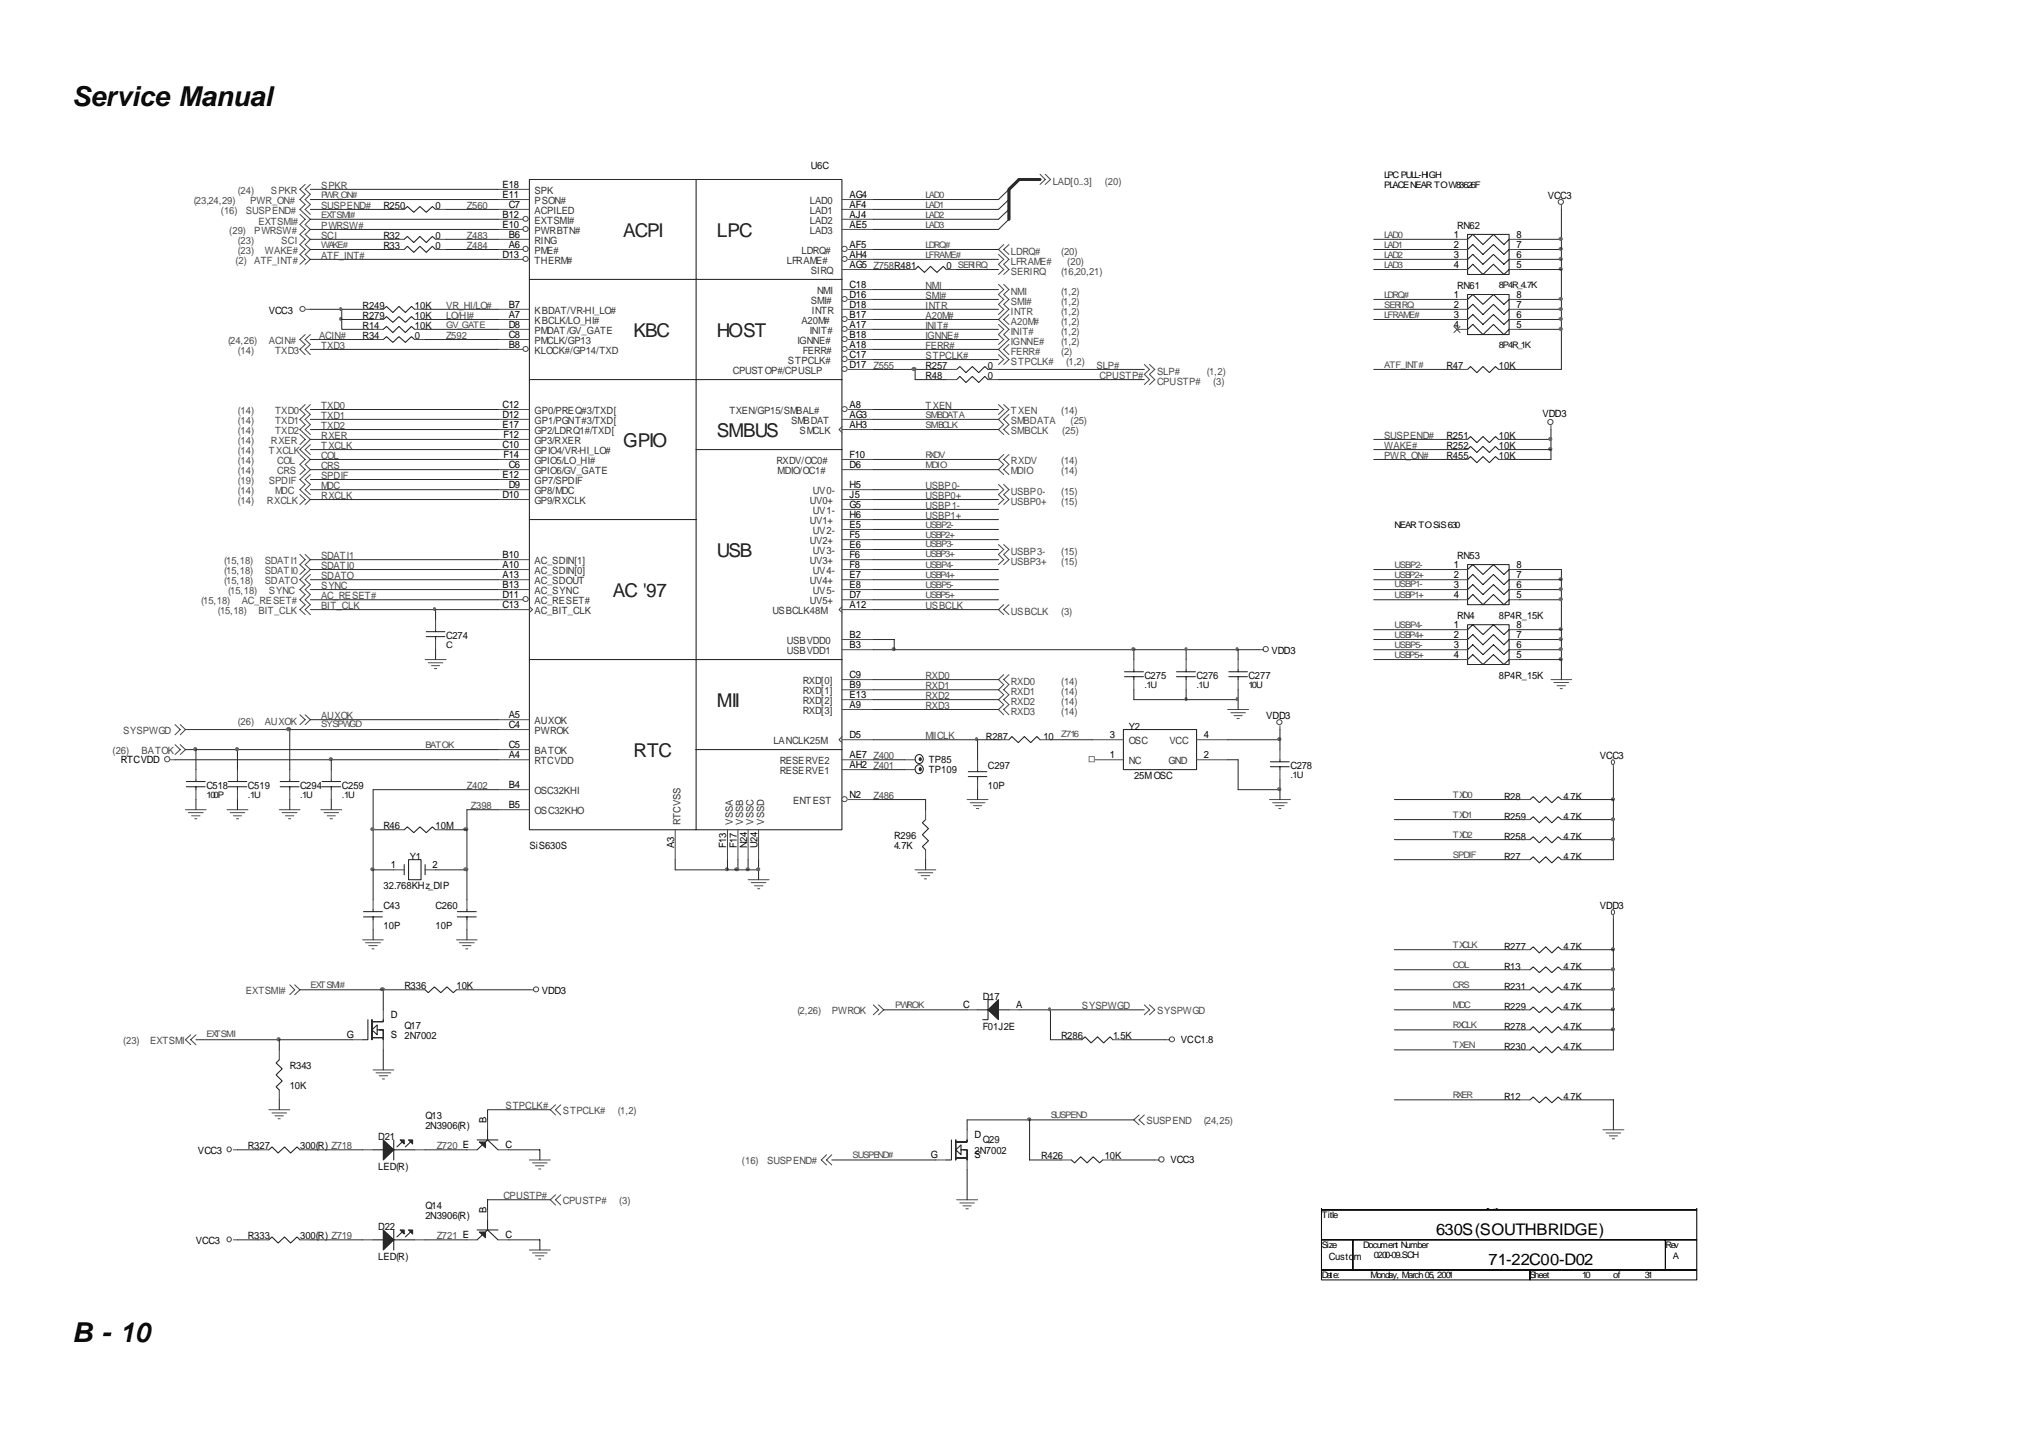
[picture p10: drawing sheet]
<svg xmlns="http://www.w3.org/2000/svg" width="297mm" height="210mm" viewBox="0 0 297 210" stroke-linecap="round" stroke-linejoin="round" font-family="sans-serif">
<defs><g id="words">
<g font-size="4">
<text x="10.5" y="15.4">Service Manual</text>
<text x="10.5" y="195.6">B - 10</text>
</g>
<g font-size="2.8" fill="#1b1b1b">
<text x="90.8" y="34.5">ACPI</text>
<text x="104.5" y="34.5">LPC</text>
<text x="92.4" y="49.1">KBC</text>
<text x="104.5" y="49.1">HOST</text>
<text x="90.8" y="65.1">GPIO</text>
<text x="104.5" y="63.7">SMBUS</text>
<text x="104.5" y="81.2">USB</text>
<text x="89.3" y="87">AC '97</text>
<text x="104.5" y="103">MII</text>
<text x="92.4" y="110.3">RTC</text>
</g>
<g font-size="2.3">
<text x="206.3" y="175.8">ÂÅ¤Ñ¹q¸£</text>
<text x="209.3" y="180">630S(SOUTHBRIDGE)</text>
<text x="216.9" y="184.4">71-22C00-D02</text>
</g>
<g font-size="1.5" fill="#4a4a4a">
<text x="28.3" y="29.7">(23,24,29)</text>
<text x="34.7" y="28.2">(24)</text>
<text x="36.5" y="29.7">PWR_ON#</text>
<text x="39.5" y="28.2">SPKR</text>
<text x="46.8" y="27.5">SPKR</text>
<text x="153.4" y="26.9">LAD[0..3]</text>
<text x="161" y="26.9">(20)</text>
<text x="32.2" y="31.2">(16)</text>
<text x="33.4" y="34.1">(29)</text>
<text x="34.7" y="35.6">(23)</text>
<text x="35.8" y="31.2">SUSPEND#</text>
<text x="37.1" y="34.1">PWRSW#</text>
<text x="37.7" y="32.8">EXTSMI#</text>
<text x="41" y="35.6">SCI</text>
<text x="46.8" y="34.8">SCI</text>
<text x="46.8" y="30.4">SUSPEND#</text>
<text x="46.8" y="33.4">PWRSW#</text>
<text x="68.1" y="34.8">Z483</text>
<text x="68.1" y="30.4">Z560</text>
<text x="34.3" y="38.5">(2)</text>
<text x="34.7" y="37">(23)</text>
<text x="37.1" y="38.5">ATF_INT#</text>
<text x="38.6" y="37">WAKE#</text>
<text x="46.8" y="37.7">ATF_INT#</text>
<text x="68.1" y="36.3">Z484</text>
<text x="147.3" y="40.1">SERIRQ</text>
<text x="147.3" y="38.6">LFRAME#</text>
<text x="147.3" y="37.2">LDRQ#</text>
<text x="154.7" y="40.1">(16,20,21)</text>
<text x="154.7" y="37.2">(20)</text>
<text x="155.6" y="38.6">(20)</text>
<text x="65" y="45">VR_HI/LO#</text>
<text x="65" y="46.5">LO/HI#</text>
<text x="134.9" y="45">INTR</text>
<text x="134.9" y="43.6">SMI#</text>
<text x="134.9" y="47.9">INIT#</text>
<text x="134.9" y="46.5">A20M#</text>
<text x="134.9" y="42.1">NMI</text>
<text x="147.3" y="45.9">INTR</text>
<text x="147.3" y="44.5">SMI#</text>
<text x="147.3" y="43">NMI</text>
<text x="147.3" y="47.4">A20M#</text>
<text x="154.7" y="45.9">(1,2)</text>
<text x="154.7" y="44.5">(1,2)</text>
<text x="154.7" y="43">(1,2)</text>
<text x="154.7" y="47.4">(1,2)</text>
<text x="33.3" y="50.1">(24,26)</text>
<text x="34.7" y="51.6">(14)</text>
<text x="39.2" y="50.1">ACIN#</text>
<text x="40.1" y="51.6">TXD3</text>
<text x="46.5" y="49.4">ACIN#</text>
<text x="46.8" y="50.8">TXD3</text>
<text x="65" y="49.4">Z592</text>
<text x="127.3" y="53.8">Z555</text>
<text x="134.9" y="49.4">IGNNE#</text>
<text x="134.9" y="52.3">STPCLK#</text>
<text x="134.9" y="50.8">FERR#</text>
<text x="147.3" y="51.7">FERR#</text>
<text x="147.3" y="50.3">IGNNE#</text>
<text x="147.3" y="53.2">STPCLK#</text>
<text x="147.3" y="48.8">INIT#</text>
<text x="154.7" y="50.3">(1,2)</text>
<text x="154.7" y="51.7">(2)</text>
<text x="154.7" y="48.8">(1,2)</text>
<text x="155.4" y="53.2">(1,2)</text>
<text x="159.8" y="53.8">SLP#</text>
<text x="46.8" y="59.6">TXD0</text>
<text x="134.9" y="59.6">TXEN</text>
<text x="160.3" y="55.3">CPUSTP#</text>
<text x="168.6" y="54.7">SLP#</text>
<text x="168.6" y="56.1">CPUSTP#</text>
<text x="175.9" y="54.7">(1,2)</text>
<text x="176.8" y="56.1">(3)</text>
<text x="34.7" y="60.3">(14)</text>
<text x="34.7" y="61.8">(14)</text>
<text x="34.7" y="63.3">(14)</text>
<text x="34.7" y="64.7">(14)</text>
<text x="39.5" y="64.7">RXER</text>
<text x="40.1" y="60.3">TXD0</text>
<text x="40.1" y="61.8">TXD1</text>
<text x="40.1" y="63.3">TXD2</text>
<text x="46.8" y="65.5">TXCLK</text>
<text x="46.8" y="62.5">TXD2</text>
<text x="46.8" y="64">RXER</text>
<text x="46.8" y="61.1">TXD1</text>
<text x="147.3" y="61.8">SMBDATA</text>
<text x="147.3" y="63.3">SMBCLK</text>
<text x="147.3" y="60.3">TXEN</text>
<text x="154.7" y="60.3">(14)</text>
<text x="154.8" y="63.3">(25)</text>
<text x="156" y="61.8">(25)</text>
<text x="201.7" y="64">SUSPEND#</text>
<text x="201.7" y="65.5">WAKE#</text>
<text x="34.7" y="67.7">(14)</text>
<text x="34.7" y="69.1">(14)</text>
<text x="34.7" y="66.2">(14)</text>
<text x="34.7" y="70.5">(19)</text>
<text x="39.2" y="66.2">TXCLK</text>
<text x="39.2" y="70.5">SPDIF</text>
<text x="40.4" y="67.7">COL</text>
<text x="40.4" y="69.1">CRS</text>
<text x="46.8" y="68.4">CRS</text>
<text x="46.8" y="66.9">COL</text>
<text x="46.8" y="71.3">MDC</text>
<text x="46.8" y="69.8">SPDIF</text>
<text x="134.9" y="71.3">USBP0-</text>
<text x="147.3" y="69.1">MDIO</text>
<text x="147.3" y="67.7">RXDV</text>
<text x="154.7" y="69.1">(14)</text>
<text x="154.7" y="67.7">(14)</text>
<text x="201.7" y="66.9">PWR_ON#</text>
<text x="34.7" y="72">(14)</text>
<text x="34.7" y="73.5">(14)</text>
<text x="38.9" y="73.5">RXCLK</text>
<text x="40.1" y="72">MDC</text>
<text x="46.8" y="72.7">RXCLK</text>
<text x="134.9" y="75.7">USBP1+</text>
<text x="134.9" y="74.2">USBP1-</text>
<text x="134.9" y="72.7">USBP0+</text>
<text x="147.3" y="72.1">USBP0-</text>
<text x="147.3" y="73.6">USBP0+</text>
<text x="154.7" y="73.6">(15)</text>
<text x="154.7" y="72.1">(15)</text>
<text x="32.7" y="82.2">(15,18)</text>
<text x="32.7" y="83.7">(15,18)</text>
<text x="38.6" y="82.2">SDAT I1</text>
<text x="38.6" y="83.7">SDAT I0</text>
<text x="46.8" y="82.9">SDATI0</text>
<text x="46.8" y="81.5">SDATI1</text>
<text x="147.3" y="80.9">USBP3-</text>
<text x="147.3" y="82.3">USBP3+</text>
<text x="154.7" y="82.3">(15)</text>
<text x="154.7" y="80.9">(15)</text>
<text x="29.3" y="88.1">(15,18)</text>
<text x="31.7" y="89.5">(15,18)</text>
<text x="32.7" y="85.1">(15,18)</text>
<text x="33.3" y="86.6">(15,18)</text>
<text x="35.2" y="88.1">AC_RESET#</text>
<text x="37.7" y="89.5">BIT_CLK</text>
<text x="38.6" y="85.1">SDATO</text>
<text x="39.2" y="86.6">SYNC</text>
<text x="46.8" y="85.9">SYNC</text>
<text x="46.8" y="88.8">BIT_CLK</text>
<text x="46.8" y="84.4">SDATO</text>
<text x="46.8" y="87.3">AC_RESET#</text>
<text x="134.9" y="88.8">USBCLK</text>
<text x="147.3" y="89.7">USBCLK</text>
<text x="154.7" y="89.7">(3)</text>
<text x="134.9" y="99">RXD0</text>
<text x="134.9" y="101.9">RXD2</text>
<text x="134.9" y="100.5">RXD1</text>
<text x="147.3" y="99.9">RXD0</text>
<text x="147.3" y="101.3">RXD1</text>
<text x="154.7" y="99.9">(14)</text>
<text x="154.7" y="101.3">(14)</text>
<text x="17.9" y="107">SYSPWGD</text>
<text x="34.7" y="105.7">(26)</text>
<text x="38.6" y="105.7">AUXOK</text>
<text x="46.8" y="104.8">AUXOK</text>
<text x="134.9" y="103.4">RXD3</text>
<text x="134.9" y="107.7">MIICLK</text>
<text x="147.3" y="104.2">RXD3</text>
<text x="147.3" y="102.8">RXD2</text>
<text x="154.7" y="104.2">(14)</text>
<text x="154.7" y="102.8">(14)</text>
<text x="16.4" y="109.9">(26)</text>
<text x="20.6" y="109.9">BATOK</text>
<text x="68.1" y="115">Z402</text>
<text x="68.6" y="117.9">Z398</text>
<text x="127.3" y="116.5">Z486</text>
<text x="35.8" y="144.9">EXTSMI#</text>
<text x="116.2" y="147.8">(2,26)</text>
<text x="121.2" y="147.8">PWROK</text>
<text x="157.7" y="147.1">SYSPWGD</text>
<text x="168.6" y="147.8">SYSPWGD</text>
<text x="17.9" y="152.2">(23)</text>
<text x="21.9" y="152.2">EXTSMI</text>
<text x="73.7" y="161.7">STPCLK#</text>
<text x="63.7" y="167.5">Z720 E</text>
<text x="82" y="162.4">STPCLK#</text>
<text x="90.1" y="162.4">(1,2)</text>
<text x="167.1" y="163.9">SUSPEND</text>
<text x="175.5" y="163.9">(24,25)</text>
<text x="108.1" y="169.7">(16)</text>
<text x="111.8" y="169.7">SUSPEND#</text>
<text x="73.4" y="174.8">CPUSTP#</text>
<text x="82" y="175.6">CPUSTP#</text>
<text x="90.2" y="175.6">(3)</text>
<text x="63.7" y="180.6">Z721 E</text>
</g>
<g font-size="1.5">
<text x="73.2" y="27.4">E18</text>
<text x="73.2" y="28.8">E11</text>
<text x="123.8" y="28.8">AG4</text>
<text x="225.6" y="29">VCC3</text>
<text x="73.2" y="31.8">B12</text>
<text x="73.2" y="33.2">E10</text>
<text x="74.1" y="30.3">C7</text>
<text x="74.1" y="34.7">B6</text>
<text x="123.8" y="30.3">AF4</text>
<text x="123.8" y="31.8">AJ4</text>
<text x="123.8" y="33.2">AE5</text>
<text x="211.9" y="34.7">1</text>
<text x="221" y="34.7">8</text>
<text x="73.2" y="37.6">D13</text>
<text x="74.1" y="36.1">A6</text>
<text x="123.8" y="36.1">AF5</text>
<text x="123.8" y="37.6">AH4</text>
<text x="123.8" y="39">AG5 Z758R481</text>
<text x="123.8" y="42">C18</text>
<text x="211.9" y="36.1">2</text>
<text x="211.9" y="37.6">3</text>
<text x="211.9" y="39">4</text>
<text x="221" y="36.1">7</text>
<text x="221" y="37.6">6</text>
<text x="221" y="39">5</text>
<text x="39.2" y="45.8">VCC3</text>
<text x="74.1" y="44.9">B7</text>
<text x="74.1" y="46.4">A7</text>
<text x="74.1" y="47.8">D8</text>
<text x="123.8" y="43.4">D16</text>
<text x="123.8" y="44.9">D18</text>
<text x="123.8" y="46.4">B17</text>
<text x="123.8" y="47.8">A17</text>
<text x="211.9" y="43.4">1</text>
<text x="211.9" y="44.9">2</text>
<text x="211.9" y="46.4">3</text>
<text x="211.9" y="47.8">4</text>
<text x="221" y="44.9">7</text>
<text x="221" y="46.4">6</text>
<text x="221" y="47.8">5</text>
<text x="221" y="43.4">8</text>
<text x="74.1" y="49.2">C8</text>
<text x="74.1" y="50.7">B8</text>
<text x="123.8" y="49.2">B18</text>
<text x="123.8" y="50.7">A18</text>
<text x="123.8" y="52.2">C17</text>
<text x="123.8" y="53.6">D17</text>
<text x="73.2" y="59.5">C12</text>
<text x="123.8" y="59.5">A8</text>
<text x="73.2" y="60.9">D12</text>
<text x="73.2" y="62.4">E17</text>
<text x="73.2" y="65.3">C10</text>
<text x="73.4" y="63.8">F12</text>
<text x="123.8" y="60.9">AG3</text>
<text x="123.8" y="62.4">AH3</text>
<text x="224.8" y="60.8">VDD3</text>
<text x="73.2" y="69.7">E12</text>
<text x="73.4" y="66.8">F14</text>
<text x="74.1" y="68.2">C6</text>
<text x="74.1" y="71.1">D9</text>
<text x="123.8" y="66.8">F10</text>
<text x="123.8" y="68.2">D6</text>
<text x="123.8" y="71.1">H5</text>
<text x="73.2" y="72.6">D10</text>
<text x="123.8" y="72.6">J5</text>
<text x="123.8" y="74">G5</text>
<text x="123.8" y="75.5">H6</text>
<text x="123.8" y="77">E5</text>
<text x="73.2" y="81.3">B10</text>
<text x="73.2" y="82.8">A10</text>
<text x="123.8" y="78.4">F5</text>
<text x="123.8" y="79.9">E6</text>
<text x="123.8" y="81.3">F6</text>
<text x="123.8" y="82.8">F8</text>
<text x="211.9" y="82.8">1</text>
<text x="221" y="82.8">8</text>
<text x="73.2" y="84.3">A13</text>
<text x="73.2" y="85.7">B13</text>
<text x="73.2" y="87.2">D11</text>
<text x="73.2" y="88.7">C13</text>
<text x="123.8" y="84.3">E7</text>
<text x="123.8" y="85.7">E8</text>
<text x="123.8" y="87.2">D7</text>
<text x="123.8" y="88.7">A12</text>
<text x="211.9" y="84.3">2</text>
<text x="211.9" y="85.7">3</text>
<text x="211.9" y="87.2">4</text>
<text x="221" y="84.3">7</text>
<text x="221" y="85.7">6</text>
<text x="221" y="87.2">5</text>
<text x="123.8" y="93">B2</text>
<text x="123.8" y="94.5">B3</text>
<text x="185.3" y="95.3">VDD3</text>
<text x="211.9" y="91.5">1</text>
<text x="211.9" y="93">2</text>
<text x="211.9" y="94.5">3</text>
<text x="211.9" y="95.9">4</text>
<text x="221" y="93">7</text>
<text x="221" y="94.5">6</text>
<text x="221" y="95.9">5</text>
<text x="221" y="91.5">8</text>
<text x="123.8" y="98.9">C9</text>
<text x="123.8" y="100.3">B9</text>
<text x="123.8" y="101.8">E13</text>
<text x="74.1" y="104.7">A5</text>
<text x="74.1" y="106.1">C4</text>
<text x="123.8" y="103.2">A9</text>
<text x="123.8" y="107.6">D5</text>
<text x="161.8" y="107.6">3</text>
<text x="175.5" y="107.6">4</text>
<text x="184.6" y="104.8">VDD3</text>
<text x="17.6" y="111.3">RTCVDD</text>
<text x="74.1" y="109.1">C5</text>
<text x="74.1" y="110.5">A4</text>
<text x="123.8" y="110.5">AE7 Z400</text>
<text x="123.8" y="112">AH2 Z401</text>
<text x="161.8" y="110.5">1</text>
<text x="175.5" y="110.5">2</text>
<text x="233.2" y="110.7">VCC3</text>
<text x="74.1" y="114.9">B4</text>
<text x="74.1" y="117.8">B5</text>
<text x="123.8" y="116.3">N2</text>
<text x="98.3" y="123.6" transform="rotate(-90 98.3 123.6)">A3</text>
<text x="105.9" y="123.6" transform="rotate(-90 105.9 123.6)">F13</text>
<text x="107.4" y="123.6" transform="rotate(-90 107.4 123.6)">F17</text>
<text x="108.9" y="123.6" transform="rotate(-90 108.9 123.6)">N24</text>
<text x="110.4" y="123.6" transform="rotate(-90 110.4 123.6)">U24</text>
<text x="57" y="126.5">1</text>
<text x="63.1" y="126.5">2</text>
<text x="233.2" y="132.5">VDD3</text>
<text x="57" y="148.4">D</text>
<text x="79" y="144.9">VDD3</text>
<text x="140.4" y="147">C</text>
<text x="148.1" y="147">A</text>
<text x="50.6" y="151.3">G</text>
<text x="57" y="151.3">S</text>
<text x="172.1" y="152.1">VCC1.8</text>
<text x="70.9" y="163.7" transform="rotate(-90 70.9 163.7)">B</text>
<text x="73.7" y="167.4">C</text>
<text x="142.1" y="165.9">D</text>
<text x="28.9" y="168.2">VCC3</text>
<text x="135.7" y="168.8">G</text>
<text x="142.1" y="168.8">S</text>
<text x="170.6" y="169.6">VCC3</text>
<text x="70.9" y="176.8" transform="rotate(-90 70.9 176.8)">B</text>
<text x="28.6" y="181.4">VCC3</text>
<text x="73.7" y="180.5">C</text>
<text x="193.7" y="183.7">Custom</text>
</g>
<g font-size="1.5" fill="#343434">
<text x="77.9" y="28.2">SPK</text>
<text x="77.9" y="29.7">PSON#</text>
<text x="118" y="29.7">LAD0</text>
<text x="77.9" y="31.2">ACPILED</text>
<text x="77.9" y="32.6">EXTSMI#</text>
<text x="77.9" y="34.1">PWRBTN#</text>
<text x="77.9" y="35.6">RING</text>
<text x="118" y="31.2">LAD1</text>
<text x="118" y="32.6">LAD2</text>
<text x="118" y="34.1">LAD3</text>
<text x="77.9" y="37">PME#</text>
<text x="77.9" y="38.5">THERM#</text>
<text x="114.7" y="38.5">LFRAME#</text>
<text x="116.8" y="37">LDRQ#</text>
<text x="118.2" y="39.9">SIRQ</text>
<text x="77.9" y="45.8">KBDAT/VR-HI_LO#</text>
<text x="77.9" y="47.2">KBCLK/LO_HI#</text>
<text x="116.8" y="47.2">A20M#</text>
<text x="118.2" y="44.3">SMI#</text>
<text x="118.3" y="45.8">INTR</text>
<text x="119.1" y="42.8">NMI</text>
<text x="77.9" y="48.7">PMDAT /GV_GATE</text>
<text x="77.9" y="50.1">PMCLK/GP13</text>
<text x="77.9" y="51.6">KLOCK#/GP14/TXD</text>
<text x="114.8" y="53.1">STPCLK#</text>
<text x="116.2" y="50.1">IGNNE#</text>
<text x="117" y="51.6">FERR#</text>
<text x="118" y="48.7">INIT#</text>
<text x="106.8" y="54.5">CPUSTOP#/CPUSLP</text>
<text x="77.9" y="60.3">GP0/PREQ#3/TXD[</text>
<text x="77.9" y="61.8">GP1/PGNT#3/TXD[</text>
<text x="77.9" y="63.3">GP2/LDRQ1#/TXD[</text>
<text x="77.9" y="64.7">GP3/RXER</text>
<text x="106.3" y="60.3">TXEN/GP15/SMBAL#</text>
<text x="115.3" y="61.8">SMBDAT</text>
<text x="116.5" y="63.3">SMCLK</text>
<text x="77.9" y="66.2">GPIO4/VR-HI_LO#</text>
<text x="77.9" y="67.7">GPIO5/LO_HI#</text>
<text x="77.9" y="69.1">GPIO6/GV_GATE</text>
<text x="77.9" y="70.5">GP7/SPDIF</text>
<text x="113.2" y="67.7">RXDV/OC0#</text>
<text x="113.3" y="69.1">MDIO/OC1#</text>
<text x="77.9" y="72">GP8/MDC</text>
<text x="77.9" y="73.5">GP9/RXCLK</text>
<text x="118" y="73.5">UV0+</text>
<text x="118" y="76.4">UV1+</text>
<text x="118.5" y="72">UV0-</text>
<text x="118.5" y="74.9">UV1-</text>
<text x="118.5" y="77.9">UV2-</text>
<text x="77.9" y="82.2">AC_SDIN[1]</text>
<text x="77.9" y="83.7">AC_SDIN[0]</text>
<text x="118" y="79.3">UV2+</text>
<text x="118" y="82.2">UV3+</text>
<text x="118.5" y="80.8">UV3-</text>
<text x="118.5" y="83.7">UV4-</text>
<text x="77.9" y="85.1">AC_SDOUT</text>
<text x="77.9" y="86.6">AC_SYNC</text>
<text x="77.9" y="88.1">AC_RESET#</text>
<text x="77.9" y="89.5">AC_BIT_CLK</text>
<text x="112.6" y="89.5">USBCLK48M</text>
<text x="118" y="85.1">UV4+</text>
<text x="118" y="88.1">UV5+</text>
<text x="118.5" y="86.6">UV5-</text>
<text x="114.7" y="93.9">USBVDD0</text>
<text x="114.7" y="95.3">USBVDD1</text>
<text x="117" y="99.7">RXD[0]</text>
<text x="117" y="101.2">RXD[1]</text>
<text x="77.9" y="105.5">AUXOK</text>
<text x="77.9" y="107">PWROK</text>
<text x="117" y="102.6">RXD[2]</text>
<text x="117" y="104.1">RXD[3]</text>
<text x="77.9" y="109.9">BATOK</text>
<text x="77.9" y="111.4">RTCVDD</text>
<text x="112.7" y="108.5">LANCLK25M</text>
<text x="113.6" y="111.4">RESERVE2</text>
<text x="113.6" y="112.8">RESERVE1</text>
<text x="164.5" y="108.5">OSC</text>
<text x="164.5" y="111.4">NC</text>
<text x="170.3" y="111.4">GND</text>
<text x="170.5" y="108.5">VCC</text>
<text x="77.9" y="115.7">OSC32KHI</text>
<text x="77.9" y="118.7">OSC32KHO</text>
<text x="115.6" y="117.2">ENTEST</text>
<text x="99.2" y="120.2" transform="rotate(-90 99.2 120.2)">RTCVSS</text>
<text x="106.8" y="120.2" transform="rotate(-90 106.8 120.2)">VSSA</text>
<text x="108.3" y="120.2" transform="rotate(-90 108.3 120.2)">VSSB</text>
<text x="109.8" y="120.2" transform="rotate(-90 109.8 120.2)">VSSC</text>
<text x="111.4" y="120.2" transform="rotate(-90 111.4 120.2)">VSSD</text>
</g>
<g font-size="1.5" fill="#0d0d0d">
<text x="118.2" y="24.6">U6C</text>
<text x="55.9" y="34.8">R32</text>
<text x="55.9" y="30.4">R250</text>
<text x="63.5" y="34.8">0</text>
<text x="63.5" y="30.4">0</text>
<text x="212.4" y="33.4">RN62</text>
<text x="55.9" y="36.3">R33</text>
<text x="63.5" y="36.3">0</text>
<text x="137.9" y="39.2">0 SERIRQ</text>
<text x="52.9" y="45">R249</text>
<text x="52.9" y="46.5">R279</text>
<text x="52.9" y="47.9">R14</text>
<text x="60.5" y="45">10K</text>
<text x="60.5" y="46.5">10K</text>
<text x="60.5" y="47.9">10K</text>
<text x="212.4" y="42.1">RN61</text>
<text x="52.9" y="49.4">R34</text>
<text x="60.5" y="49.4">0</text>
<text x="134.9" y="53.8">R257</text>
<text x="144" y="53.8">0</text>
<text x="210.8" y="53.8">R47</text>
<text x="218.5" y="53.8">10K</text>
<text x="134.9" y="55.3">R48</text>
<text x="144" y="55.3">0</text>
<text x="210.8" y="64">R251</text>
<text x="210.8" y="65.5">R252</text>
<text x="218.5" y="64">10K</text>
<text x="218.5" y="65.5">10K</text>
<text x="210.8" y="66.9">R455</text>
<text x="218.5" y="66.9">10K</text>
<text x="212.4" y="81.5">RN53</text>
<text x="65" y="93.1">C274</text>
<text x="212.4" y="90.2">RN4</text>
<text x="218.5" y="90.2">8P4R_15K</text>
<text x="166.8" y="99">C275</text>
<text x="174.4" y="99">C276</text>
<text x="182" y="99">C277</text>
<text x="218.5" y="99">8P4R_15K</text>
<text x="143.7" y="107.9">R287</text>
<text x="152.1" y="107.9">10</text>
<text x="164.5" y="106.4">Y2</text>
<text x="135.4" y="111.3">TP85</text>
<text x="135.4" y="112.7">TP109</text>
<text x="144" y="112.1">C297</text>
<text x="165.3" y="113.6">25M OSC</text>
<text x="188.1" y="112.1">C278</text>
<text x="30.1" y="115">C518</text>
<text x="36.1" y="115">C519</text>
<text x="43.8" y="115">C294</text>
<text x="49.8" y="115">C259</text>
<text x="144" y="115">10P</text>
<text x="219.2" y="119.6">R259</text>
<text x="219.2" y="116.6">R28</text>
<text x="227.9" y="116.6">4.7K</text>
<text x="227.9" y="119.6">4.7K</text>
<text x="55.9" y="120.9">R46</text>
<text x="59.7" y="125.4">Y1</text>
<text x="63.5" y="120.9">10M</text>
<text x="77.2" y="123.8">SiS630S</text>
<text x="130.3" y="122.3">R296</text>
<text x="130.3" y="123.8">4.7K</text>
<text x="219.2" y="125.4">R27</text>
<text x="219.2" y="122.5">R258</text>
<text x="227.9" y="125.4">4.7K</text>
<text x="227.9" y="122.5">4.7K</text>
<text x="55.9" y="129.6">32.768KHz_DIP</text>
<text x="55.9" y="132.5">C43</text>
<text x="55.9" y="135.4">10P</text>
<text x="63.5" y="132.5">C260</text>
<text x="63.5" y="135.4">10P</text>
<text x="219.2" y="141.4">R13</text>
<text x="219.2" y="138.5">R277</text>
<text x="227.9" y="141.4">4.7K</text>
<text x="227.9" y="138.5">4.7K</text>
<text x="59" y="144.2">R336</text>
<text x="66.5" y="144.2">10K</text>
<text x="143.2" y="145.8">D17</text>
<text x="219.2" y="147.2">R229</text>
<text x="219.2" y="144.4">R231</text>
<text x="227.9" y="147.2">4.7K</text>
<text x="227.9" y="144.4">4.7K</text>
<text x="42.2" y="155.9">R343</text>
<text x="59" y="150">Q17</text>
<text x="59" y="151.5">2N7002</text>
<text x="143.2" y="150.2">F01J2E</text>
<text x="154.7" y="151.5">R286</text>
<text x="162.2" y="151.5">1.5K</text>
<text x="219.2" y="153.1">R230</text>
<text x="219.2" y="150.2">R278</text>
<text x="227.9" y="153.1">4.7K</text>
<text x="227.9" y="150.2">4.7K</text>
<text x="42.2" y="158.8">10K</text>
<text x="219.2" y="160.4">R12</text>
<text x="227.9" y="160.4">4.7K</text>
<text x="36.1" y="167.5">R327</text>
<text x="43.8" y="167.5">300(R) Z718</text>
<text x="55.1" y="166.2">D21</text>
<text x="62" y="163.2">Q13</text>
<text x="62" y="164.6">2N3906(R)</text>
<text x="143.2" y="166.7">Q29</text>
<text x="55.1" y="170.6">LED(R)</text>
<text x="142.1" y="168.2">2N7002</text>
<text x="151.7" y="169">R426</text>
<text x="161" y="169">10K</text>
<text x="55.1" y="179.3">D22</text>
<text x="62" y="176.3">Q14</text>
<text x="62" y="177.7">2N3906(R)</text>
<text x="36.1" y="180.6">R333</text>
<text x="43.8" y="180.6">300(R) Z719</text>
<text x="55.1" y="183.7">LED(R)</text>
</g>
<g font-size="1.3" fill="#4a4a4a">
<text x="46.8" y="28.8">PWR_ON#</text>
<text x="134.9" y="28.8">LAD0</text>
<text x="46.8" y="31.8">EXTSMI#</text>
<text x="134.9" y="31.8">LAD2</text>
<text x="134.9" y="30.3">LAD1</text>
<text x="134.9" y="33.2">LAD3</text>
<text x="201.7" y="34.6">LAD0</text>
<text x="46.8" y="36.1">WAKE#</text>
<text x="134.9" y="37.6">LFRAME#</text>
<text x="134.9" y="36.1">LDRQ#</text>
<text x="201.7" y="39">LAD3</text>
<text x="201.7" y="37.6">LAD2</text>
<text x="201.7" y="36.1">LAD1</text>
<text x="65" y="47.8">GV_GATE</text>
<text x="201.7" y="44.9">SERIRQ</text>
<text x="201.7" y="43.4">LDRQ#</text>
<text x="201.7" y="46.3">LFRAME#</text>
<text x="201.7" y="53.6">ATF_INT#</text>
<text x="134.9" y="60.9">SMBDATA</text>
<text x="134.9" y="62.4">SMBCLK</text>
<text x="134.9" y="68.2">MDIO</text>
<text x="134.9" y="66.7">RXDV</text>
<text x="134.9" y="76.9">USBP2-</text>
<text x="134.9" y="78.4">USBP2+</text>
<text x="134.9" y="81.2">USBP3+</text>
<text x="134.9" y="82.8">USBP4-</text>
<text x="134.9" y="79.7">USBP3-</text>
<text x="203.3" y="82.8">USBP2-</text>
<text x="134.9" y="84.3">USBP4+</text>
<text x="134.9" y="85.7">USBP5-</text>
<text x="134.9" y="87.2">USBP5+</text>
<text x="203.3" y="87.2">USBP1+</text>
<text x="203.3" y="84.3">USBP2+</text>
<text x="203.3" y="85.6">USBP1-</text>
<text x="203.3" y="95.9">USBP5+</text>
<text x="203.3" y="91.5">USBP4-</text>
<text x="203.3" y="93">USBP4+</text>
<text x="203.3" y="94.5">USBP5-</text>
<text x="46.8" y="106">SYSPWGD</text>
<text x="154.7" y="107.4">Z716</text>
<text x="62" y="109">BATOK</text>
<text x="211.8" y="116.3">TXD0</text>
<text x="211.8" y="119.2">TXD1</text>
<text x="211.8" y="125.1">SPDIF</text>
<text x="211.8" y="122.1">TXD2</text>
<text x="211.8" y="141.1">COL</text>
<text x="211.8" y="138.2">TXCLK</text>
<text x="45.3" y="144">EXTSMI#</text>
<text x="130.5" y="146.9">PWROK</text>
<text x="211.8" y="149.9">RXCLK</text>
<text x="211.8" y="146.9">MDC</text>
<text x="211.8" y="144">CRS</text>
<text x="30.1" y="151.2">EXTSMI</text>
<text x="211.8" y="152.8">TXEN</text>
<text x="211.8" y="160.1">RXER</text>
<text x="153.1" y="163">SUSPEND</text>
<text x="124.3" y="168.8">SUSPEND#</text>
</g>
<g font-size="1.3">
<text x="201.7" y="25.9">LPC PULL-HIGH</text>
<text x="201.7" y="27.4">PLACE NEAR TO W83626F</text>
<text x="203.3" y="76.9">NEAR TO SiS 630</text>
<text x="192.6" y="177.6">Title</text>
<text x="192.6" y="182">Size</text>
<text x="198.7" y="182">Document Number</text>
<text x="200.2" y="183.4">0200-09.SCH</text>
<text x="242.8" y="182">Rev</text>
<text x="243.8" y="183.6">A</text>
<text x="192.6" y="186.3">Date:</text>
<text x="199.8" y="186.3">Monday, March 05, 2001</text>
<text x="223" y="186.3">Sheet</text>
<text x="230.6" y="186.3">10</text>
<text x="235.1" y="186.3">of</text>
<text x="239.7" y="186.3">31</text>
</g>
<g font-size="1.3" fill="#0d0d0d">
<text x="218.5" y="42">8P4R_4.7K</text>
<text x="218.5" y="50.7">8P4R_1K</text>
<text x="65" y="94.5">C</text>
<text x="166.8" y="100.3">.1U</text>
<text x="174.4" y="100.3">.1U</text>
<text x="182" y="100.3">10U</text>
<text x="188.1" y="113.4">.1U</text>
<text x="30.1" y="116.3">100P</text>
<text x="36.1" y="116.3">.1U</text>
<text x="43.8" y="116.3">.1U</text>
<text x="49.8" y="116.3">.1U</text>
</g>
</g></defs>
<path d="M192.6 173.4h54.7v3h-54.7zM192.6 176.4h54.7v4.3h-54.7zM192.6 180.7h4.6v4.4h-4.6zM192.6 185.1h30.4v1.5h-30.4zM197.2 180.7h45.5v4.4h-45.5zM223 185.1h24.3v1.5h-24.3zM242.7 180.7h4.6v4.4h-4.6z" fill="none" stroke="#000" stroke-width=".15"/>
<g fill="none" stroke="#4a4a4a" stroke-width=".15">
<path d="M43.7 31.2l.8 .8-.8 .7 .8 .7-.8 .8 .8 .7-.8 .7 .8 .8-.8 .7 .8 .7-.8 .7M44.5 26.9l-.8 .7 .8 .7-.8 .8 .8 .7-.8 .7 1.5 1.5-.7 .7 .7 .7-.7 .8 .7 .7-.7 .7 .7 .8-.7 .7 .7 .7-.7 .7M45.2 26.9l-.7 .7 .7 .7-.7 .8 .7 .7-.7 .7 .7 .7M57.4 34.9h1.5M57.4 36.4h1.5M57.4 30.5h1.5M63.5 34.9h1.5M63.5 36.4h1.5M63.5 30.5h1.5M122.7 30.5h4.6M122.7 29.1h4.6M122.7 32h4.6"/>
<path d="M122.7 33.4h4.6M145.5 37.1l.8 .7-.8 .7 .8 .8-.8 .7M146.3 35.6l-.8 .8 1.6 1.4-.8 .7 .8 .8-.8 .7M147.1 35.6l-.8 .8 .8 .7M151.6 25.4l.7 .8-.7 .7M152.3 25.4l.8 .8-.8 .7M212.4 34.9h1.5M212.4 36.4h1.5M212.4 37.8h1.5M212.4 39.3h1.5M220 34.9h1.5M220 36.4h1.5"/>
<path d="M220 37.8h1.5M220 39.3h1.5M227.6 29.9v.6M44.5 48.8l-.8 .7 .8 .7-.8 .7 .8 .8M44.5 59l-.8 .7 .8 .7-.8 .7 .8 .8-.8 .7 1.5 1.5-1.5 1.4 1.5 1.5-.7 .7 .7 .8-1.5 1.4 .8 .7-.8 .8 1.5 1.4-.7 .7M44.6 45.1h.6M45.2 48.8l-.7 .7 .7 .7-.7 .7 .7 .8M45.2 59l-.7 .7 .7 .7-.7 .7 .7 .8-.7 .7 .7 .7M54.4 49.5h1.5M60.4 49.5h1.6M137.9 53.9h1.5M137.9 55.3h1.5"/>
<path d="M144 53.9h1.5M144 55.3h1.5M145.5 47.3l.8 .7-.8 .8 .8 .7-.8 .7M145.5 51.7l.8 .7-.8 .7M145.5 41.4l.8 .8-.8 .7 .8 .7-.8 .8 .8 .7-.8 .7M145.5 59l.8 .7-.8 .7M146.3 41.4l.8 .8-.8 .7 .8 .7-.8 .8 .8 .7-1.6 1.5 1.6 1.4-.8 .8 .8 .7-1.6 1.4 1.6 1.5-.8 .7M146.3 59l.8 .7-1.6 1.4 .8 .8-.8 .7 .8 .7M147.1 50.2l-.8 .7 .8 .8M147.1 45.8l-.8 .8 .8 .7M166.8 53.1l.7 .8-.7 .7 .7 .7-.7 .8M167.5 53.1l.8 .8-.8 .7 .8 .7-.8 .8"/>
<path d="M212.4 45.1h1.5M212.4 43.6h1.5M212.4 46.6h1.5M212.4 48h1.5M220 45.1h1.5M220 43.6h1.5M220 46.6h1.5M220 48h1.5M43.7 63.3l.8 .8-.8 .7M43.7 66.3l.8 .7-.8 .7 .8 .8-.8 .7M43.7 72.1l.8 .7-.8 .7M45.2 64.8l-.7 .7 .7 .8"/>
<path d="M45.2 69.2l-.7 .7 .7 .7-.7 .8 .7 .7M145.5 70.6l.8 .8-.8 .7 .8 .7-.8 .7M145.5 79.4l.8 .7-.8 .7 .8 .8-.8 .7M146.3 70.6l.8 .8-.8 .7 .8 .7-.8 .7M146.3 66.3l-.8 .7 .8 .7-.8 .8 .8 .7M146.3 79.4l.8 .7-.8 .7 .8 .8-.8 .7M147.1 60.4l-.8 .7 .8 .8-.8 .7 .8 .7M147.1 66.3l-.8 .7 .8 .7-.8 .8 .8 .7M212.4 64.1h1.5M212.4 65.5h1.5M212.4 67h1.5M218.4 64.1h1.6"/>
<path d="M218.4 65.5h1.6M218.4 67h1.6M226.1 62v.6M43.7 80.8l.8 .8-.8 .7 .8 .7-.8 .7M44.5 80.8l.7 .8-.7 .7 .7 .7-1.5 1.5 .8 .7-.8 .7 .8 .8-.8 .7 .8 .7-.8 .8 .8 .7M45.2 83.7l-.7 .8 .7 .7-.7 .7 .7 .8-.7 .7 .7 .7-.7 .8 .7 .7M62 96.1h3M62.4 96.6h2.1M62.9 97h1.2M63.3 97.5h.4M63.5 90.3v1.5M63.5 93.2v1.5"/>
<path d="M146.3 88.1l-.8 .8 .8 .7M146.3 98.3l-.8 .8 .8 .7-.8 .7 .8 .8-.8 .7 .8 .7-.8 .7 .8 .8M147.1 88.1l-.8 .8 .8 .7M147.1 98.3l-.8 .8 .8 .7-.8 .7 .8 .8-.8 .7 .8 .7-.8 .7 .8 .8M165.3 96.1v1.5M165.3 99.1v1.4M172.9 96.1v1.5M172.9 99.1v1.4M180.5 96.1v1.5M180.5 99.1v1.4M183.5 94.7h.6M212.4 94.7h1.5"/>
<path d="M212.4 96.1h1.5M212.4 91.8h1.5M212.4 93.2h1.5M212.4 83h1.5M212.4 84.5h1.5M212.4 85.9h1.5M212.4 87.4h1.5M220 94.7h1.5M220 96.1h1.5M220 91.8h1.5M220 93.2h1.5M220 83h1.5"/>
<path d="M220 84.5h1.5M220 85.9h1.5M220 87.4h1.5M226.1 99.1h3M226.5 99.5h2.1M226.9 100h1.3M24.9 110.7h.6M25.5 105.6l.8 .7-.8 .8M25.5 108.5l.8 .8-.8 .7M26.3 105.6l.7 .7-.7 .8M26.3 108.5l.7 .8-.7 .7M27 118h3"/>
<path d="M27.5 118.5h2.1M27.9 118.9h1.2M28.4 119.3h.3M33.1 118h3M33.6 118.5h2.1M34 118.9h1.2M34.5 119.3h.3M40.7 118h3M41.1 118.5h2.2M41.6 118.9h1.2M42.1 119.3h.3M42.2 112.2v1.5"/>
<path d="M42.2 115.1v1.4M43.7 104.2l.8 .7-.8 .7M44.5 104.2l.7 .7-.7 .7M46.8 118h3M47.2 118.5h2.1M47.7 118.9h1.2M48.1 119.3h.4M48.3 112.2v1.5M48.3 115.1v1.4M131.9 110.7h1.5M131.9 112.2h1.5M134.9 118v1.5"/>
<path d="M141 116.5h3M141.4 117h2.1M141.9 117.4h1.2M142.3 117.9h.4M178.9 103.4h3.1M179.4 103.9h2.1M179.9 104.3h1.1M180.3 104.7h.3M185 116.5h3.1M185.5 117h2.1M185.9 117.4h1.2M186.4 117.9h.3"/>
<path d="M186.6 105.8v.5M227.4 100.4h.3M235 110.8l.1-.1a.34 .34 0 0 1 .2 .4 .34 .34 0 0 1-.3 .3l-.1-.3zM235.2 111.6v.6M52.9 137h3M53.3 137.4h2.1M53.7 137.8h1.3M54.2 138.3h.3M54.4 131.2v1.4M54.4 134.1v1.4M57.4 126.8h1.5M57.4 121h1.5"/>
<path d="M62 126.8h1.5M63.5 121h1.5M66.5 137h3M67 137.4h2.1M67.4 137.8h1.2M67.9 138.3h.3M68.1 131.2v1.4M68.1 134.1v1.4M109 128.2h3.1M109.5 128.7h2.1M110 129.1h1.2M110.4 129.5h.3"/>
<path d="M133.4 126.8h3M133.8 127.2h2.2M134.3 127.6h1.2M134.7 128.1h.3M134.9 123.9v1.4M235 132.6a.33 .33 0 0 1 .3 .4 .33 .33 0 0 1-.3 .3l-.1-.3zM235.2 133.5v.6M27.8 150.8l-.8 .8 .8 .7M28.6 150.8l-.8 .8 .8 .7M42.2 143.6l.8 .7-.8 .7M43 143.6l.7 .7-.7 .7M54.4 156h3"/>
<path d="M54.8 156.4h2.2M55.3 156.8h1.2M55.7 157.3h.3M77.2 144.3h.6M127.3 146.5l.7 .7-.7 .7M128 146.5l.8 .7-.8 .7M141 147.2h1.5M147.1 147.2h1.4M156.2 151.6h1.5M162.2 151.6h1.5M166.8 146.5l.7 .7-.7 .7M167.5 146.5l.8 .7-.8 .7"/>
<path d="M169.8 151.6h.6M34 167.6h.6M39.2 161.8h3M39.6 162.2h2.2M40.1 162.7h1.2M40.5 163.1h.3M77.2 169.1h3M77.6 169.5h2.1M78 169.9h1.3M78.5 170.4h.3M81 174.2l-.8 .7 .8 .7M81 161l-.8 .8 .8 .7"/>
<path d="M81.7 174.2l-.7 .7 .7 .7M81.7 161l-.7 .8 .7 .7M120.5 168.3l-.8 .8 .8 .7M121.2 168.3l-.7 .8 .7 .7M136.4 169.1h1.5M139.4 174.9h3.1M139.9 175.4h2.1M140.4 175.8h1.2M140.8 176.2h.3M141 164.7v1.5M141 169.1v1.4M154.6 169.1h1.6"/>
<path d="M160.7 169.1h1.5M166 162.5l-.7 .7 .7 .8M166.8 162.5l-.8 .7 .8 .8M168.3 169.1h.6M233.6 164.7h3.1M234.1 165.1h2.1M234.6 165.6h1.1M235 166h.3M34 180.7h.6M77.2 182.2h3M77.6 182.6h2.1M78 183.1h1.3"/>
<path d="M78.5 183.5h.3"/>
<circle cx="227.5" cy="29.4" r=".37"/>
<circle cx="44.1" cy="45" r=".37"/>
<circle cx="226" cy="61.5" r=".38"/>
<circle cx="184.5" cy="94.6" r=".38"/>
<circle cx="24.4" cy="110.7" r=".38"/>
<circle cx="186.5" cy="105.3" r=".37"/>
<circle cx="78.1" cy="144.2" r=".37"/>
<circle cx="170.8" cy="151.5" r=".37"/>
<circle cx="33.4" cy="167.5" r=".34"/>
<circle cx="169.3" cy="169" r=".38"/>
<circle cx="33.4" cy="180.7" r=".34"/>
</g>
<g fill="none" stroke="#1b1b1b" stroke-width=".15">
<path d="M58.9 34.9l.5-.4 .9 .9 .9-.9 .9 .9 .9-.9 .5 .4M58.9 36.4l.5-.5 .9 .9 .9-.9 .9 .9 .9-.9 .5 .5M58.9 30.5l.5-.4 .9 .8 .9-.8 .9 .8 .9-.8 .5 .4M77.2 26.2h45.5v94.8h-45.5zM101.5 26.2v94.8M213.9 34.2h6.1v5.8h-6.1zM213.9 34.9l.8-.7 1.4 1.4 1.6-1.4 1.5 1.4 .8-.7M213.9 36.4l.8-.8 1.4 1.5 1.6-1.5 1.5 1.5 .8-.7M213.9 37.8l.8-.7 1.4 1.4 1.6-1.4 1.5 1.4 .8-.7M213.9 39.3l.8-.8 1.4 1.5 1.6-1.5 1.5 1.5 .8-.7M55.9 49.5l.4-.4 1 .8 .8-.8 1 .8 .9-.8 .4 .4M77.2 40.7h45.5"/>
<path d="M77.2 55.3h45.5M139.4 53.9l.5-.5 .9 .9 .9-.9 1 .9 .8-.9 .5 .5M139.4 55.3l.5-.4 .9 .9 .9-.9 1 .9 .8-.9 .5 .4M213.9 42.9h6.1v5.9h-6.1zM213.9 43.6l.8-.7 1.4 1.5 1.6-1.5 1.5 1.5 .8-.8M213.9 45.1l.8-.7 1.4 1.4 1.6-1.4 1.5 1.4 .8-.7M213.9 46.6l.8-.8 1.4 1.5 1.6-1.5 1.5 1.5 .8-.7M213.9 48l.8-.7 1.4 1.5 1.6-1.5 1.5 1.5 .8-.8M77.2 75.7h24.3M101.5 65.5h21.2M213.9 64.1l.4-.5 1 .9 .8-.9 1 .9 .9-.9 .4 .5M213.9 65.5l.4-.4 1 .9 .8-.9 1 .9 .9-.9 .4 .4"/>
<path d="M213.9 67l.4-.4 1 .8 .8-.8 1 .8 .9-.8 .4 .4M62.1 92.8h2.7M62.1 92.1h2.7M63.5 91.8v.3M63.5 92.8v.4M77.2 96.1h45.5M163.9 98.6h2.8M163.9 97.9h2.8M165.3 97.6v.3M165.3 98.6v.5M171.5 98.6h2.7M171.5 97.9h2.7"/>
<path d="M172.9 97.6v.3M172.9 98.6v.5M179.1 98.6h2.7M179.1 97.9h2.7M180.5 97.6v.3M180.5 98.6v.5M213.9 91.1h6.1v5.8h-6.1zM213.9 82.3h6.1v5.8h-6.1zM213.9 91.8l.8-.7 1.4 1.4 1.6-1.4 1.5 1.4 .8-.7M213.9 83l.8-.7 1.4 1.4 1.6-1.4 1.5 1.4 .8-.7M213.9 93.2l.8-.7 1.4 1.5 1.6-1.5 1.5 1.5 .8-.8M213.9 94.7l.8-.7 1.4 1.4 1.6-1.4 1.5 1.4 .8-.7"/>
<path d="M213.9 96.1l.8-.7 1.4 1.5 1.6-1.5 1.5 1.5 .8-.8M213.9 84.5l.8-.8 1.4 1.5 1.6-1.5 1.5 1.5 .8-.7M213.9 85.9l.8-.7 1.4 1.5 1.6-1.5 1.5 1.5 .8-.8M213.9 87.4l.8-.7 1.4 1.4 1.6-1.4 1.5 1.4 .8-.7M40.8 114.7h2.8M40.8 113.9h2.8M42.2 113.7v.2M42.2 114.7v.4M46.9 114.7h2.7M46.9 113.9h2.7M48.3 113.7v.2M48.3 114.7v.4"/>
<path d="M101.5 109.3h21.2M134.9 119.5l-.5 .4 .9 .9-.9 .9 .9 .9-.9 .8 .5 .5M53 133.7h2.7M53 132.9h2.7M54.4 132.6v.3M54.4 133.7v.4M58.9 121l.5-.5 .9 .9 .9-.9 .9 .9 .9-.9 .5 .5M58.9 126v1.5M59.5 125.3h1.9v2.9h-1.9zM62 126v1.5M66.7 133.7h2.7M66.7 132.9h2.7"/>
<path d="M68.1 132.6v.3M68.1 133.7v.4M142.5 147.2h1.5M144.8 145.7h-.8v2.9h-.8M145.5 147.2h1.6M157.7 151.6l.4-.5 .9 .9 1-.9 .9 .9 .9-.9 .4 .5M138.7 166.2v2.9h-.8M139.3 166.5h1.7v-.3v.3h-1.6M139.3 167.6l.8-.7v1.4zM139.3 166.2v2.9M139.3 168.8h1.7M140.1 167.6h.9v1.5v-1.5h-.6"/>
<path d="M156.2 169.1l.4 .4 .9-.9 .9 .9 .9-.9 1 .9 .4-.4"/>
<circle cx="133.9" cy="110.6" r=".62"/>
<circle cx="133.9" cy="112.1" r=".62"/>
</g>
<path d="M211.9 47.6l.9 .9M212.8 47.6l-.9 .9" fill="none" stroke="#4b4b4b" stroke-width=".15"/>
<g fill="#1b1b1b" stroke="#1b1b1b" stroke-width=".15">
<path d="M134 110.5h.2v.3l-.1 .1-.1-.2z" fill-rule="evenodd"/>
<path d="M134 112l.1-.1 .1 .1v.3l-.1 .1-.1-.3z" fill-rule="evenodd"/>
<path d="M144 147.2l1.5-1.5v2.9z" fill-rule="evenodd"/>
</g>
<circle cx="123.1" cy="36.3" r=".38" fill="#fff" stroke="#4a4a4a" stroke-width=".15"/>
<path d="M123.6 36.4h3.7" fill="none" stroke="#4a4a4a" stroke-width=".15"/>
<circle cx="123.1" cy="37.7" r=".37" fill="#fff" stroke="#4a4a4a" stroke-width=".15"/>
<path d="M122.7 39.3h4.6M123.6 37.8h3.7M122.7 42.2h4.6" fill="none" stroke="#4a4a4a" stroke-width=".15"/>
<circle cx="123.1" cy="43.6" r=".37" fill="#fff" stroke="#4a4a4a" stroke-width=".15"/>
<path d="M122.7 45.1h4.6M123.6 43.6h3.7" fill="none" stroke="#4a4a4a" stroke-width=".15"/>
<circle cx="123.1" cy="46.5" r=".37" fill="#fff" stroke="#4a4a4a" stroke-width=".15"/>
<path d="M123.6 46.6h3.7" fill="none" stroke="#4a4a4a" stroke-width=".15"/>
<circle cx="123.1" cy="47.9" r=".37" fill="#fff" stroke="#4a4a4a" stroke-width=".15"/>
<path d="M123.6 48h3.7" fill="none" stroke="#4a4a4a" stroke-width=".15"/>
<circle cx="123.1" cy="49.4" r=".37" fill="#fff" stroke="#4a4a4a" stroke-width=".15"/>
<path d="M123.6 49.5h3.7" fill="none" stroke="#4a4a4a" stroke-width=".15"/>
<circle cx="123.1" cy="50.9" r=".37" fill="#fff" stroke="#4a4a4a" stroke-width=".15"/>
<path d="M123.6 50.9h3.7" fill="none" stroke="#4a4a4a" stroke-width=".15"/>
<circle cx="123.1" cy="52.3" r=".38" fill="#fff" stroke="#4a4a4a" stroke-width=".15"/>
<path d="M123.6 52.4h3.7" fill="none" stroke="#4a4a4a" stroke-width=".15"/>
<circle cx="123.1" cy="53.8" r=".37" fill="#fff" stroke="#4a4a4a" stroke-width=".15"/>
<path d="M123.6 53.9h3.7" fill="none" stroke="#4a4a4a" stroke-width=".15"/>
<circle cx="123.1" cy="59.6" r=".37" fill="#fff" stroke="#4a4a4a" stroke-width=".15"/>
<g fill="none" stroke="#4a4a4a" stroke-width=".15">
<path d="M123.6 59.7h3.7M122.7 62.2l-.4 .4 .4 .4M122.7 61.1h4.6M122.7 62.6h4.6M122.7 67h4.6M122.7 68.5h4.6M122.7 71.4h4.6M122.7 72.8h4.6M122.7 74.3h4.6M122.7 75.7h4.6M122.7 77.2h4.6M122.7 78.7h4.6"/>
<path d="M122.7 88.4l-.4 .5 .4 .4M122.7 80.1h4.6M122.7 81.6h4.6M122.7 83h4.6M122.7 84.5h4.6M122.7 85.9h4.6M122.7 87.4h4.6M122.7 88.9h4.6M122.7 93.2h4.6M122.7 94.7h4.6M122.7 99.1h4.6M122.7 107.4l-.4 .4 .4 .5"/>
<path d="M122.7 100.5h4.6M122.7 102h4.6M122.7 103.4h4.6M122.7 107.8h4.6M122.7 110.7h4.6M122.7 112.2h4.6"/>
</g>
<circle cx="123.1" cy="116.5" r=".37" fill="#fff" stroke="#4a4a4a" stroke-width=".15"/>
<path d="M72.6 27.6h4.6M72.6 29.1h4.6M72.6 30.5h4.6M123.6 116.5h3.7" fill="none" stroke="#4a4a4a" stroke-width=".15"/>
<circle cx="76.6" cy="31.9" r=".37" fill="#fff" stroke="#4a4a4a" stroke-width=".15"/>
<path d="M72.6 32h3.6" fill="none" stroke="#4a4a4a" stroke-width=".15"/>
<circle cx="76.6" cy="33.4" r=".37" fill="#fff" stroke="#4a4a4a" stroke-width=".15"/>
<path d="M72.6 33.4h3.6M72.6 34.9h4.6" fill="none" stroke="#4a4a4a" stroke-width=".15"/>
<circle cx="76.6" cy="36.3" r=".38" fill="#fff" stroke="#4a4a4a" stroke-width=".15"/>
<path d="M72.6 36.4h3.6" fill="none" stroke="#4a4a4a" stroke-width=".15"/>
<circle cx="76.6" cy="37.7" r=".37" fill="#fff" stroke="#4a4a4a" stroke-width=".15"/>
<path d="M72.6 37.8h3.6M72.6 45.1h4.6M72.6 46.6h4.6M72.6 48h4.6M72.6 49.5h4.6" fill="none" stroke="#4a4a4a" stroke-width=".15"/>
<circle cx="76.6" cy="50.9" r=".37" fill="#fff" stroke="#4a4a4a" stroke-width=".15"/>
<g fill="none" stroke="#4a4a4a" stroke-width=".15">
<path d="M72.6 50.9h3.6M72.6 59.7h4.6M72.6 61.1h4.6M72.6 62.6h4.6M72.6 64.1h4.6M72.6 65.5h4.6M72.6 67h4.6M72.6 68.5h4.6M72.6 69.9h4.6M72.6 71.4h4.6M72.6 72.8h4.6M72.6 81.6h4.6"/>
<path d="M72.6 83h4.6M72.6 84.5h4.6M72.6 85.9h4.6"/>
</g>
<circle cx="76.6" cy="87.3" r=".37" fill="#fff" stroke="#4a4a4a" stroke-width=".15"/>
<g fill="none" stroke="#4a4a4a" stroke-width=".15">
<path d="M72.6 87.4h3.6M72.6 88.9h4.6M77.2 88.4l.4 .5-.4 .4M72.6 104.9h4.6M72.6 106.3h4.6M72.6 109.3h4.6M72.6 110.7h4.6M72.6 115.1h4.6M72.6 118h4.6M142.5 110.7v1.5M142.5 113.7v1.4M145.5 107.8h1.6"/>
<path d="M151.6 107.8h1.5M159.2 110.7h4.5M159.2 107.8h4.5M174.4 110.7h4.5M174.4 107.8h4.5M186.6 109.3v1.4M186.6 112.2v1.5M98.4 121v4.3M106 121v4.3M107.6 121v4.3M109 121v4.3M110.6 121v4.3"/>
</g>
<path d="M141.1 113.2h2.7M141.1 112.5h2.7M142.5 112.2v.3M142.5 113.2v.5M147.1 107.8l.4-.4 .9 .9 .9-.9 .9 .9 .9-.9 .5 .4M163.7 106.3h10.7v5.9h-10.7zM185.2 111.8h2.7M185.2 111h2.7M186.6 110.7v.3M186.6 111.8v.4" fill="none" stroke="#1b1b1b" stroke-width=".15"/>
<path d="M158.7 110.3h.8v.7h-.8z" fill-rule="evenodd" fill="#fff" stroke="#808080" stroke-width=".15"/>
<g fill="none" stroke="#1b1b1b" stroke-width=".15">
<path d="M133.4 39.3l.4-.5 .9 .9 .9-.9 1 .9 .9-.9 .4 .5M55.9 45.1l.4-.4 1 .9 .8-.9 1 .9 .9-.9 .4 .4M55.9 46.6l.4-.5 1 .9 .8-.9 1 .9 .9-.9 .4 .5M55.9 48l.4-.4 1 .9 .8-.9 1 .9 .9-.9 .4 .4M213.9 53.9l.4-.5 1 .9 .8-.9 1 .9 .9-.9 .4 .5M27.2 114.7h2.7M27.2 113.9h2.7M28.6 113.7v.2M28.6 114.7v.4M33.3 114.7h2.7M33.3 113.9h2.7M34.6 113.7v.2"/>
<path d="M34.6 114.7v.4M223 119.5l.5-.5 .9 .9 .9-.9 .9 .9 .9-.9 .5 .5M223 116.5l.5-.4 .9 .9 .9-.9 .9 .9 .9-.9 .5 .4M223 138.4l.5-.4 .9 .9 .9-.9 .9 .9 .9-.9 .5 .4M223 125.3l.5-.4 .9 .9 .9-.9 .9 .9 .9-.9 .5 .4M223 122.4l.5-.4 .9 .9 .9-.9 .9 .9 .9-.9 .5 .4M40.7 154.5l-.5 .4 .9 .9-.9 .9 .9 .9-.9 .8 .5 .5M53.6 148.6v3h-.7M54.2 148.9h1.7v-.3v.3h-1.5M54.2 150.1l.8-.7v1.4zM54.2 148.6v3M54.2 151.3h1.7"/>
<path d="M55 150.1h.9v1.5v-1.5h-.6M62 144.3l.4 .4 .9-.8 .9 .8 .9-.8 1 .8 .4-.4M223 153l.5-.4 .9 .9 .9-.9 .9 .9 .9-.9 .5 .4M223 150.1l.5-.4 .9 .8 .9-.8 .9 .8 .9-.8 .5 .4M223 141.4l.5-.5 .9 .9 .9-.9 .9 .9 .9-.9 .5 .5M223 147.2l.5-.4 .9 .8 .9-.8 .9 .8 .9-.8 .5 .4M223 144.3l.5-.4 .9 .8 .9-.8 .9 .8 .9-.8 .5 .4M39.2 167.6l.4-.4 .9 .9 1-.9 .9 .9 .9-.9 .4 .4M54.4 167.6h1.5M57.4 166.2v2.9M57.4 179.3v2.9M57.4 167.6h3"/>
<path d="M58.6 166.5l-.7 .7M58.6 179.6l-.7 .7M59.8 166.5l-.7 .7M59.8 179.6l-.7 .7M69.5 166.2h3.1M69.5 179.3h3.1M70.3 166.9l-.8 .7M71.1 166.2l1.5 1.4M71.1 164.7v1.5M71.1 177.8v1.5M71.1 166.2l-.3 .3M71.1 179.3l1.5 1.4"/>
<path d="M71.1 179.3l-.3 .3M223 160.3l.5-.4 .9 .8 .9-.8 .9 .8 .9-.8 .5 .4M39.2 180.7l.4-.4 .9 .9 1-.9 .9 .9 .9-.9 .4 .4M54.4 180.7h1.5M57.4 180.7h3M70.3 180l-.8 .7"/>
</g>
<g fill="none" stroke="#4a4a4a" stroke-width=".15">
<path d="M131.9 39.3h1.5M137.9 39.3h1.5M54.4 45.1h1.5M54.4 46.6h1.5M54.4 48h1.5M60.4 45.1h1.6M60.4 46.6h1.6M60.4 48h1.6M212.4 53.9h1.5M218.4 53.9h1.6M28.6 112.2v1.5M28.6 115.1v1.4"/>
<path d="M34.6 112.2v1.5M34.6 115.1v1.4M221.5 119.5h1.5M221.5 116.5h1.5M227.6 119.5h1.5M227.6 116.5h1.5M221.5 138.4h1.5M221.5 125.3h1.5M221.5 122.4h1.5M227.6 138.4h1.5M227.6 125.3h1.5M227.6 122.4h1.5"/>
<path d="M40.7 153v1.5M40.7 158.9v1.4M51.3 151.6h1.6M55.9 147.2v1.4M55.9 151.6v1.4M60.4 144.3h1.6M66.5 144.3h1.6M221.5 153h1.5M221.5 150.1h1.5M221.5 141.4h1.5M221.5 147.2h1.5M221.5 144.3h1.5"/>
<path d="M227.6 153h1.5M227.6 150.1h1.5M227.6 141.4h1.5M227.6 147.2h1.5M227.6 144.3h1.5M37.7 167.6h1.5M43.7 167.6h1.5M52.9 167.6h1.5M60.4 167.6h1.6M68.1 167.6h1.4M71.1 163.2v1.5M71.1 176.4v1.4"/>
<path d="M72.6 167.6h1.5M221.5 160.3h1.5M227.6 160.3h1.5M37.7 180.7h1.5M43.7 180.7h1.5M52.9 180.7h1.5M60.4 180.7h1.6M68.1 180.7h1.4M72.6 180.7h1.5"/>
</g>
<g fill="#1b1b1b" stroke="#1b1b1b" stroke-width=".15">
<path d="M69.9 166.5h.9v.8z" fill-rule="evenodd"/>
<path d="M69.9 179.6h.9v.8z" fill-rule="evenodd"/>
<path d="M55.9 166.2l1.5 1.4-1.5 1.5z" fill-rule="evenodd"/>
<path d="M58.3 166.2h.6v.6z" fill-rule="evenodd"/>
<path d="M59.5 166.2h.6v.6z" fill-rule="evenodd"/>
<path d="M55.9 179.3l1.5 1.4-1.5 1.5z" fill-rule="evenodd"/>
<path d="M58.3 179.3h.6v.6z" fill-rule="evenodd"/>
<path d="M59.5 179.3h.6v.6z" fill-rule="evenodd"/>
</g>
<g fill="none" stroke="#2b2b2b" stroke-width=".15">
<path d="M45.2 37.8h27.4M45.2 34.9h12.2M45.2 36.4h12.2M45.2 30.5h12.2M45.2 32h27.4M45.2 27.6h27.4M45.2 29.1h27.4M45.2 33.4h27.4M65 34.9h7.6M65 36.4h7.6M65 30.5h7.6M127.3 39.3h4.6"/>
<path d="M127.3 37.8h18.2M127.3 36.4h18.2M139.4 39.3h6.1M147.1 27.6l-1.6 1.5h-18.2M147.1 32l-1.6 1.4h-18.2M147.1 30.5l-1.6 1.5h-18.2M147.1 29.1l-1.6 1.4h-18.2M200.2 39.3h12.2M200.2 37.8h12.2M200.2 34.9h12.2M200.2 36.4h12.2M221.5 39.3h6.1"/>
<path d="M221.5 37.8h6.1M221.5 34.9h6.1M221.5 36.4h6.1M227.6 30.5v17.5M45.2 45.1h4.6v1.5M45.2 49.5h9.2M45.2 59.7h27.4M45.2 50.9h27.4M49.8 46.6v1.4h4.6M49.8 45.1h4.6M49.8 46.6h4.6M62 45.1h10.6"/>
<path d="M62 46.6h10.6M62 49.5h10.6M62 48h10.6M127.3 53.9h10.6M127.3 45.1h18.2M127.3 43.6h18.2M127.3 46.6h18.2M127.3 49.5h18.2M127.3 48h18.2M127.3 59.7h18.2M127.3 52.4h18.2M127.3 50.9h18.2"/>
<path d="M127.3 42.2h18.2M133.4 53.9v1.4h4.5M145.5 53.9h21.3M145.5 55.3h21.3M200.2 53.9h12.2M200.2 45.1h12.2M200.2 43.6h12.2M200.2 46.6h12.2M221.5 45.1h6.1M221.5 43.6h6.1M221.5 46.6h6.1M221.5 48h6.1"/>
<path d="M227.6 48v5.9h-7.6M45.2 64.1h27.4M45.2 65.5h27.4M45.2 67h27.4M45.2 61.1h27.4M45.2 72.8h27.4M45.2 62.6h27.4M45.2 68.5h27.4M45.2 71.4h27.4M45.2 69.9h27.4M127.3 67h18.2M127.3 75.7h18.2"/>
<path d="M127.3 61.1h18.2M127.3 74.3h18.2M127.3 72.8h18.2M127.3 62.6h18.2M127.3 68.5h18.2M127.3 71.4h18.2M127.3 77.2h18.2M127.3 78.7h18.2M200.2 64.1h12.2M200.2 65.5h12.2M200.2 67h12.2M220 64.1h6.1"/>
<path d="M220 65.5h6.1M226.1 62.6v4.4h-6.1M45.2 87.4h27.4M45.2 83h27.4M45.2 84.5h27.4M45.2 85.9h27.4M45.2 88.9h27.4M45.2 81.6h27.4M63.5 88.9v1.4M63.5 94.7v1.4M127.3 87.4h18.2M127.3 83h18.2"/>
<path d="M127.3 84.5h18.2M127.3 85.9h18.2M127.3 93.2h3v1.5M127.3 94.7h56.2M127.3 80.1h18.2M127.3 88.9h18.2M127.3 81.6h18.2M127.3 99.1h18.2M165.3 94.7v1.4M172.9 94.7v1.4M180.5 94.7v1.4M200.2 87.4h12.2"/>
<path d="M200.2 83h12.2M200.2 84.5h12.2M200.2 85.9h12.2M200.2 96.1h12.2M200.2 91.8h12.2M200.2 93.2h12.2M200.2 94.7h12.2M221.5 87.4h6.1M221.5 83h6.1v16.1M221.5 84.5h6.1M221.5 85.9h6.1M221.5 96.1h6.1"/>
<path d="M221.5 91.8h6.1M221.5 93.2h6.1M221.5 94.7h6.1M25.5 110.7h47.1M27 109.3h1.6M27 106.3h45.6M28.6 116.5v1.5M34.6 109.3h-6v2.9M34.6 116.5v1.5M42.2 106.3v5.9M42.2 116.5v1.5M45.2 104.9h27.4"/>
<path d="M48.3 110.7v1.5M48.3 116.5v1.5M72.6 109.3h-38v2.9M72.6 115.1h-18.2v16.1M72.6 118h-4.5v13.2M127.3 110.7h4.6M127.3 103.4h18.2M127.3 102h18.2M127.3 100.5h18.2M127.3 112.2h4.6M127.3 116.5h7.6v1.5M127.3 107.8h18.2"/>
<path d="M142.5 107.8v2.9M142.5 115.1v1.4M153.1 107.8h6.1M165.3 100.5v1.5h15.2M172.9 100.5v1.5M178.9 110.7h1.6v4.4h6.1M178.9 107.8h7.7M180.5 100.5v2.9M186.6 106.3v3M186.6 113.7v2.8M203.2 116.5h18.3M203.2 119.5h18.3"/>
<path d="M229.1 116.5h6.1v3M229.1 119.5h6.1M235.2 112.2v4.3M235.2 119.5v5.8h-6.1M54.4 135.5v1.5M54.4 121h3M54.4 126.8h3M63.5 126.8h4.6M65 121h3.1M68.1 135.5v1.5M98.4 125.3v1.5h12.2M106 125.3v1.5"/>
<path d="M107.6 125.3v1.5M109 125.3v1.5M110.6 125.3v2.9M134.9 125.3v1.5M203.2 125.3h18.3M203.2 122.4h18.3M203.2 138.4h18.3M229.1 122.4h6.1M229.1 138.4h6.1M235.2 134.1v18.9h-6.1M28.6 151.6h22.7M40.7 151.6v1.4"/>
<path d="M43.7 144.3h12.2M55.9 153v3M60.4 144.3h-4.5v2.9M68.1 144.3h9.1M128.8 147.2h12.2M148.5 147.2h18.3M153.1 147.2v4.4h3.1M163.7 151.6h6.1M203.2 147.2h18.3M203.2 141.4h18.3M203.2 153h18.3M203.2 150.1h18.3"/>
<path d="M203.2 144.3h18.3M229.1 147.2h6.1M229.1 141.4h6.1M229.1 150.1h6.1M229.1 144.3h6.1M34.6 167.6h3.1M40.7 160.3v1.5M45.2 167.6h7.7M62 167.6h6.1M74.1 167.6h4.6v1.5M80.2 161.8h-9.1v1.4M80.2 174.9h-9.1v1.5"/>
<path d="M121.2 169.1h15.2M141 170.5v4.4M150.1 163.2v5.9h4.5M162.2 169.1h6.1M165.3 163.2h-24.3v1.5M203.2 160.3h18.3M229.1 160.3h6.1v4.4M34.6 180.7h3.1M45.2 180.7h7.7M62 180.7h6.1M74.1 180.7h4.6v1.5"/>
</g>
<path d="M151.6 26.2h-3.1l-1.4 1.4v4.4" fill="none" stroke="#1b1b1b" stroke-width=".45"/>
<g fill="#656565" stroke="#656565" stroke-width=".15">
<path d="M40.4 151.3h.2h.2v.4h-.2h-.2v-.2z" fill-rule="evenodd"/>
<path d="M149.8 163h.4v.3h-.4v-.1z" fill-rule="evenodd"/>
<path d="M54.1 126.6h.4v.3h-.4l-.1-.2z" fill-rule="evenodd"/>
<path d="M63.2 88.6h.2l.1 .2-.2 .2-.1-.1z" fill-rule="evenodd"/>
<path d="M54.1 120.7h.4v.3h-.4l-.1-.1z" fill-rule="evenodd"/>
<path d="M133 53.6h.2l.3 .2a.27 .27 0 0 1-.3 .2 .27 .27 0 0 1-.2-.4z" fill-rule="evenodd"/>
<path d="M28.3 109h.2h.1v.4h-.1h-.2l-.1-.2z" fill-rule="evenodd"/>
<path d="M48 110.5h.4l.1 .2-.1 .1h-.4z" fill-rule="evenodd"/>
<path d="M152.9 147h.2v.3h-.1l-.2-.2z" fill-rule="evenodd"/>
<path d="M142.2 107.6h.2l.1 .1-.2 .3-.1-.1z" fill-rule="evenodd"/>
<path d="M227.3 91.5h.3v.4h-.3l-.1-.2z" fill-rule="evenodd"/>
<path d="M172.8 101.7h.2v.4h-.1l-.2-.2z" fill-rule="evenodd"/>
<path d="M234.9 116.4h.3l.1 .1-.1 .2h-.3z" fill-rule="evenodd"/>
<path d="M227.3 84.3h.3v.3h-.3l-.1-.2z" fill-rule="evenodd"/>
<path d="M108.8 126.6h.3v.3h-.3l-.1-.2z" fill-rule="evenodd"/>
<path d="M227.3 37.6l.2-.1 .1 .1v.3l-.1 .1-.2-.1-.1-.1z" fill-rule="evenodd"/>
<path d="M227.3 95.9l.2-.1 .1 .1v.3l-.1 .1-.2-.1-.1-.1z" fill-rule="evenodd"/>
<path d="M227.3 39h.3v.4h-.3l-.1-.2z" fill-rule="evenodd"/>
<path d="M227.3 36.1h.3v.3h-.3l-.1-.1z" fill-rule="evenodd"/>
<path d="M186.3 114.9h.3v.3h-.3l-.1-.2z" fill-rule="evenodd"/>
<path d="M227.3 93l.2-.1 .1 .1v.3l-.1 .1-.2-.1-.1-.1z" fill-rule="evenodd"/>
<path d="M110.3 126.6h.4v.3h-.4v-.2z" fill-rule="evenodd"/>
<path d="M227.3 87.2h.3v.3h-.3l-.1-.2z" fill-rule="evenodd"/>
<path d="M227.3 44.9h.3v.3h-.3l-.1-.2z" fill-rule="evenodd"/>
<path d="M227.3 46.3h.3v.3h-.3l-.1-.1z" fill-rule="evenodd"/>
<path d="M180.2 101.7h.2v.4h-.1h-.1z" fill-rule="evenodd"/>
<path d="M227.3 34.7l.2-.1 .1 .1v.3l-.1 .1-.2-.1-.1-.2z" fill-rule="evenodd"/>
<path d="M227.3 43.4h.3v.3h-.3l-.1-.1z" fill-rule="evenodd"/>
<path d="M227.3 94.5h.3v.3h-.3l-.1-.2z" fill-rule="evenodd"/>
<path d="M227.3 85.7l.2-.1 .1 .1v.3l-.1 .1-.2-.1-.1-.1z" fill-rule="evenodd"/>
<path d="M234.9 119.3h.3l.1 .1-.1 .2h-.3z" fill-rule="evenodd"/>
<path d="M234.9 122.2l.2-.1 .1 .1 .1 .1-.1 .2-.1 .1-.2-.1z" fill-rule="evenodd"/>
<path d="M180.2 94.5h.2v.3h-.1h-.1z" fill-rule="evenodd"/>
<path d="M234.9 138.2l.2-.1 .1 .1 .1 .2-.1 .1-.1 .1-.2-.1z" fill-rule="evenodd"/>
<path d="M234.9 147h.3l.1 .1-.1 .2h-.3z" fill-rule="evenodd"/>
<path d="M165 94.5h.3l.1 .1-.1 .2h-.3z" fill-rule="evenodd"/>
<path d="M186.3 107.6h.3v.3h-.3l-.1-.2z" fill-rule="evenodd"/>
<path d="M225.8 65.3h.3v.3h-.3l-.1-.1z" fill-rule="evenodd"/>
<path d="M234.9 149.9h.3l.1 .1-.1 .2h-.3z" fill-rule="evenodd"/>
<path d="M225.8 63.8h.2h.1v.3l-.1 .1-.2-.1-.1-.1z" fill-rule="evenodd"/>
<path d="M172.8 94.5h.2v.3h-.1l-.2-.2z" fill-rule="evenodd"/>
<path d="M234.9 144h.3l.1 .2-.1 .1h-.3z" fill-rule="evenodd"/>
<path d="M234.9 141.1h.2h.1l.1 .2-.1 .1-.1 .1-.2-.1z" fill-rule="evenodd"/>
<path d="M49.5 46.3h.3v.2l-.2 .2-.1-.1z" fill-rule="evenodd"/>
<path d="M49.5 44.9h.3v.1l-.2 .3-.1-.1z" fill-rule="evenodd"/>
<path d="M227.3 47.8l.2-.1 .1 .1v.3l-.1 .1-.2-.1-.1-.1z" fill-rule="evenodd"/>
<path d="M41.8 106.2a.31 .31 0 0 1 .3-.1 .31 .31 0 0 1 .3 .2l-.3 .2-.2-.1z" fill-rule="evenodd"/>
<path d="M34.4 109h.1h.2l.1 .2-.1 .2h-.2h-.1z" fill-rule="evenodd"/>
<circle cx="67.9" cy="120.9" r=".26"/>
<circle cx="67.9" cy="126.7" r=".26"/>
<circle cx="105.9" cy="126.7" r=".21"/>
<circle cx="107.4" cy="126.7" r=".26"/>
<circle cx="130.2" cy="94.6" r=".21"/>
<circle cx="55.8" cy="144.2" r=".26"/>
</g>
<path d="M191.3 172.9h56.9v3.1h-56.9z" fill-rule="evenodd" fill="#fff"/>
<use href="#words"/>
</svg>
